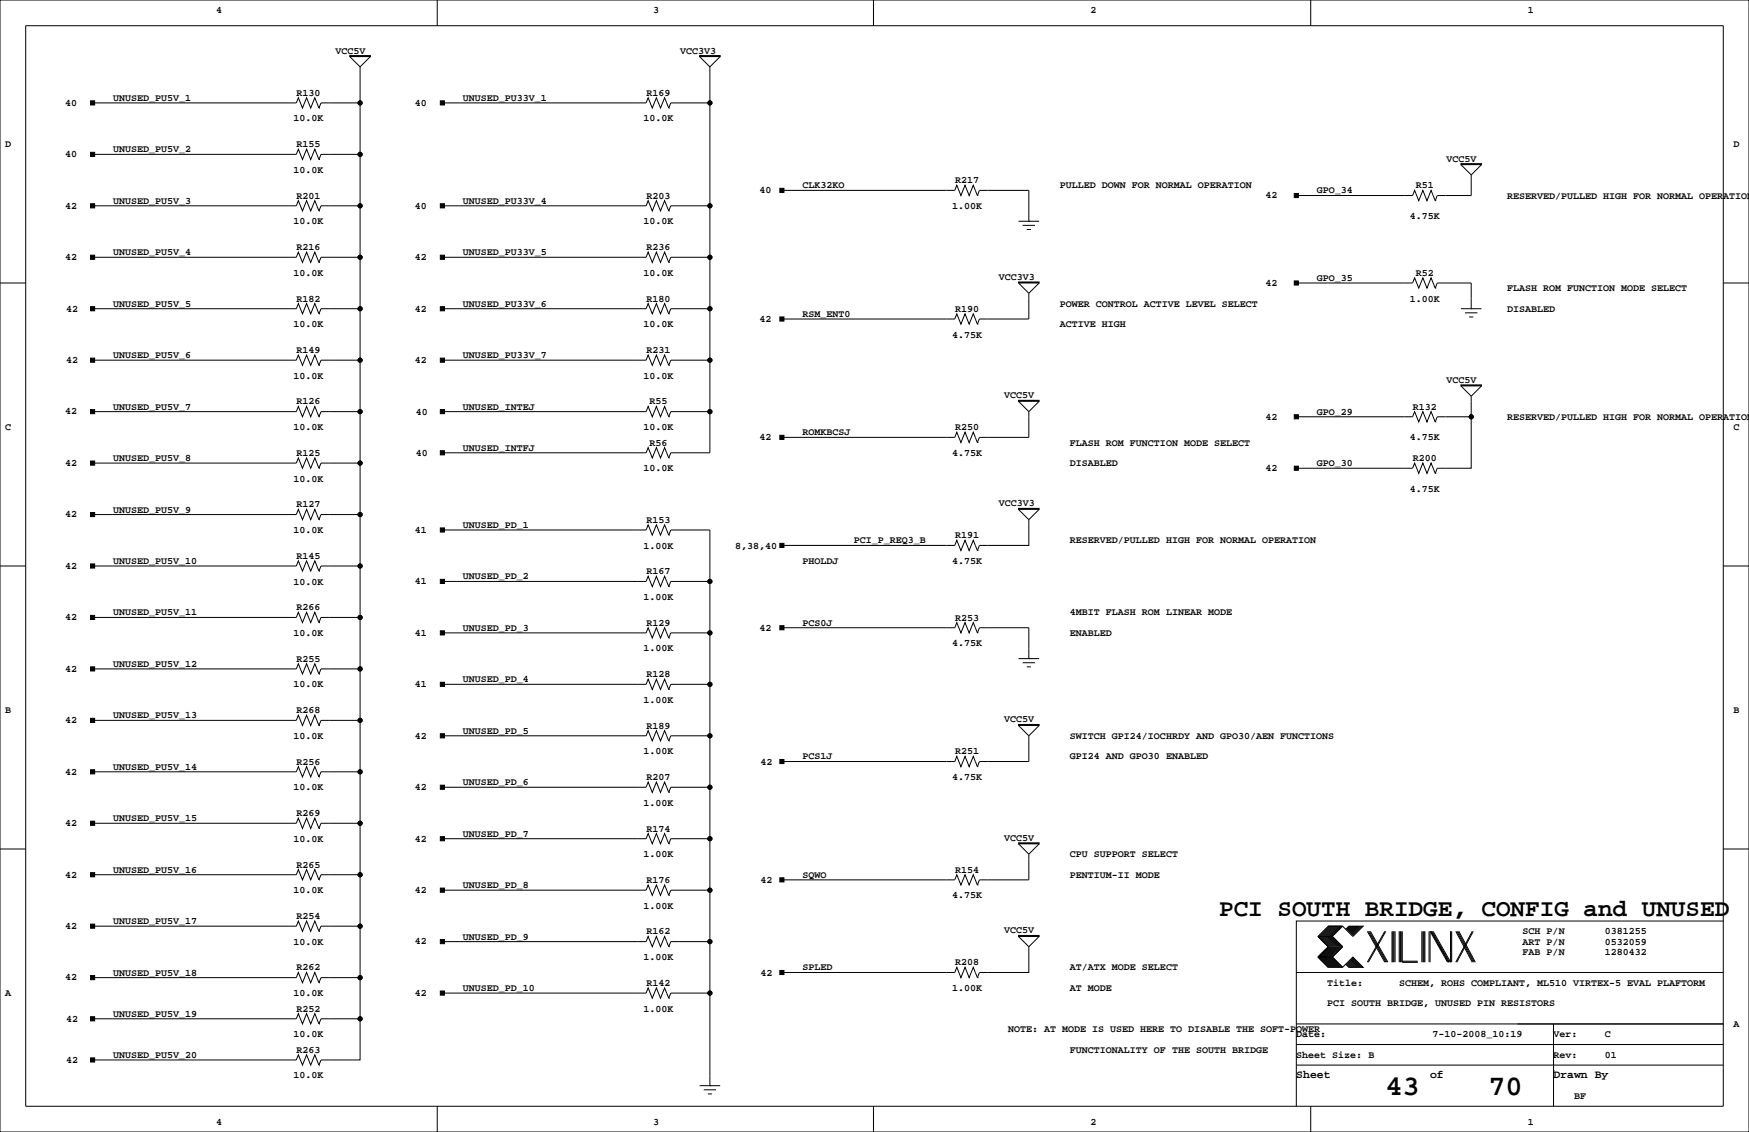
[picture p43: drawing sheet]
<svg xmlns="http://www.w3.org/2000/svg" width="432mm" height="279mm" viewBox="0 0 432 279" stroke-linecap="round" stroke-linejoin="round" font-family="sans-serif">
<defs><g id="words">
<g font-size="7.1">
<text x="342.1" y="270.3">43</text>
<text x="367.5" y="270.3">70</text>
</g>
<text font-size="6" x="301" y="226.1">PCI SOUTH BRIDGE, CONFIG and UNUSED</text>
<g font-size="2.8">
<text x="320" y="266.1">Sheet</text>
<text x="353.1" y="266.1">of</text>
<text x="383.5" y="266.1">Drawn By</text>
</g>
<g font-size="2.5">
<text x="53.3" y="3.3">4</text>
<text x="161.3" y="3.3">3</text>
<text x="269.2" y="3.3">2</text>
<text x="377.2" y="3.3">1</text>
<text x="82.8" y="13.2">VCC5V</text>
<text x="167.9" y="13.2">VCC3V3</text>
<text x="73.2" y="23.6">R130</text>
<text x="159.6" y="23.6">R169</text>
<text x="16.1" y="26.1">40</text>
<text x="27.9" y="24.9">UNUSED_PU5V_1</text>
<text x="72.5" y="30">10.0K</text>
<text x="102.4" y="26.1">40</text>
<text x="114.3" y="24.9">UNUSED_PU33V_1</text>
<text x="158.9" y="30">10.0K</text>
<text x="1.3" y="36.3">D</text>
<text x="16.1" y="38.8">40</text>
<text x="27.9" y="37.6">UNUSED_PU5V_2</text>
<text x="73.2" y="36.3">R155</text>
<text x="357.1" y="39.9">VCC5V</text>
<text x="428" y="36.3">D</text>
<text x="72.5" y="42.7">10.0K</text>
<text x="187.5" y="47.7">40</text>
<text x="198.1" y="46.5">CLK32KO</text>
<text x="235.8" y="45.2">R217</text>
<text x="261.6" y="46.5">PULLED DOWN FOR NORMAL OPERATION</text>
<text x="325.1" y="47.8">GPO_34</text>
<text x="349.6" y="46.5">R51</text>
<text x="16.1" y="51.5">42</text>
<text x="27.9" y="50.3">UNUSED_PU5V_3</text>
<text x="73.2" y="49">R201</text>
<text x="102.4" y="51.5">40</text>
<text x="114.3" y="50.3">UNUSED_PU33V_4</text>
<text x="159.6" y="49">R203</text>
<text x="235.1" y="51.6">1.00K</text>
<text x="312.4" y="49">42</text>
<text x="372.1" y="49">RESERVED/PULLED HIGH FOR NORMAL OPERATION</text>
<text x="72.5" y="55.4">10.0K</text>
<text x="158.9" y="55.4">10.0K</text>
<text x="348.1" y="54.1">4.75K</text>
<text x="16.1" y="64.2">42</text>
<text x="27.9" y="63">UNUSED_PU5V_4</text>
<text x="73.2" y="61.7">R216</text>
<text x="102.4" y="64.2">42</text>
<text x="114.3" y="63">UNUSED_PU33V_5</text>
<text x="159.6" y="61.7">R236</text>
<text x="72.5" y="68.1">10.0K</text>
<text x="158.9" y="68.1">10.0K</text>
<text x="246.6" y="69.1">VCC3V3</text>
<text x="312.4" y="70.5">42</text>
<text x="325.1" y="69.3">GPO_35</text>
<text x="349.6" y="68.1">R52</text>
<text x="372.1" y="71.9">FLASH ROM FUNCTION MODE SELECT</text>
<text x="16.3" y="77">42</text>
<text x="27.9" y="75.7">UNUSED_PU5V_5</text>
<text x="73.2" y="74.4">R182</text>
<text x="102.4" y="76.9">42</text>
<text x="114.3" y="75.7">UNUSED_PU33V_6</text>
<text x="159.6" y="74.4">R180</text>
<text x="235.8" y="77">R190</text>
<text x="261.6" y="75.7">POWER CONTROL ACTIVE LEVEL SELECT</text>
<text x="348.1" y="74.4">1.00K</text>
<text x="372.1" y="77">DISABLED</text>
<text x="72.5" y="80.8">10.0K</text>
<text x="158.9" y="80.8">10.0K</text>
<text x="187.5" y="79.4">42</text>
<text x="198.1" y="78.2">RSM_ENT0</text>
<text x="235.1" y="83.3">4.75K</text>
<text x="261.6" y="80.8">ACTIVE HIGH</text>
<text x="16.3" y="89.7">42</text>
<text x="27.9" y="88.4">UNUSED_PU5V_6</text>
<text x="73.2" y="87.1">R149</text>
<text x="102.4" y="89.6">42</text>
<text x="114.3" y="88.4">UNUSED_PU33V_7</text>
<text x="159.6" y="87.1">R231</text>
<text x="72.5" y="93.5">10.0K</text>
<text x="158.9" y="93.5">10.0K</text>
<text x="357.1" y="94.5">VCC5V</text>
<text x="27.9" y="101.1">UNUSED_PU5V_7</text>
<text x="73.2" y="99.8">R126</text>
<text x="114.3" y="101.1">UNUSED_INTEJ</text>
<text x="160.3" y="99.8">R55</text>
<text x="247.9" y="98.3">VCC5V</text>
<text x="348.8" y="101.1">R132</text>
<text x="1.3" y="106.2">C</text>
<text x="16.1" y="102.3">42</text>
<text x="72.5" y="106.2">10.0K</text>
<text x="102.7" y="102.4">40</text>
<text x="158.9" y="106.2">10.0K</text>
<text x="198.1" y="107.4">ROMKBCSJ</text>
<text x="235.8" y="106.2">R250</text>
<text x="312.4" y="103.6">42</text>
<text x="325.1" y="102.4">GPO_29</text>
<text x="372.1" y="103.6">RESERVED/PULLED HIGH FOR NORMAL OPERATION</text>
<text x="428" y="106.2">C</text>
<text x="27.9" y="113.8">UNUSED_PU5V_8</text>
<text x="73.2" y="112.5">R125</text>
<text x="102.7" y="112.5">40</text>
<text x="114.3" y="111.3">UNUSED_INTFJ</text>
<text x="160.3" y="110">R56</text>
<text x="187.5" y="108.6">42</text>
<text x="235.1" y="112.5">4.75K</text>
<text x="264.2" y="110">FLASH ROM FUNCTION MODE SELECT</text>
<text x="348.1" y="108.7">4.75K</text>
<text x="348.8" y="113.8">R200</text>
<text x="16.1" y="115">42</text>
<text x="72.5" y="118.9">10.0K</text>
<text x="158.9" y="116.3">10.0K</text>
<text x="264.2" y="115.1">DISABLED</text>
<text x="312.4" y="116.3">42</text>
<text x="325.1" y="115.1">GPO_30</text>
<text x="73.2" y="125.2">R127</text>
<text x="246.6" y="125">VCC3V3</text>
<text x="348.1" y="121.4">4.75K</text>
<text x="16.1" y="127.7">42</text>
<text x="27.9" y="126.5">UNUSED_PU5V_9</text>
<text x="72.5" y="131.6">10.0K</text>
<text x="102.4" y="131.5">41</text>
<text x="114.3" y="130.3">UNUSED_PD_1</text>
<text x="159.6" y="129">R153</text>
<text x="73.2" y="137.9">R145</text>
<text x="158.9" y="135.4">1.00K</text>
<text x="181.5" y="135.4">8,38,40</text>
<text x="210.8" y="134.1">PCI_P_REQ3_B</text>
<text x="235.8" y="132.8">R191</text>
<text x="264.2" y="134.1">RESERVED/PULLED HIGH FOR NORMAL OPERATION</text>
<text x="16.1" y="140.4">42</text>
<text x="27.9" y="139.2">UNUSED_PU5V_10</text>
<text x="114.3" y="143">UNUSED_PD_2</text>
<text x="159.6" y="141.7">R167</text>
<text x="198.1" y="139.2">PHOLDJ</text>
<text x="235.1" y="139.2">4.75K</text>
<text x="72.5" y="144.3">10.0K</text>
<text x="102.4" y="144.2">41</text>
<text x="158.9" y="148.1">1.00K</text>
<text x="16.1" y="153.1">42</text>
<text x="27.9" y="151.9">UNUSED_PU5V_11</text>
<text x="73.2" y="150.6">R266</text>
<text x="114.3" y="155.7">UNUSED_PD_3</text>
<text x="159.6" y="154.4">R129</text>
<text x="187.5" y="155.6">42</text>
<text x="198.1" y="154.4">PCS0J</text>
<text x="235.8" y="153.2">R253</text>
<text x="264.2" y="151.9">4MBIT FLASH ROM LINEAR MODE</text>
<text x="72.5" y="157">10.0K</text>
<text x="102.4" y="156.9">41</text>
<text x="158.9" y="160.8">1.00K</text>
<text x="235.1" y="159.5">4.75K</text>
<text x="264.2" y="157">ENABLED</text>
<text x="16.1" y="165.8">42</text>
<text x="27.9" y="164.6">UNUSED_PU5V_12</text>
<text x="73.2" y="163.3">R255</text>
<text x="159.6" y="167.1">R128</text>
<text x="72.5" y="169.7">10.0K</text>
<text x="102.4" y="169.6">41</text>
<text x="114.3" y="168.4">UNUSED_PD_4</text>
<text x="158.9" y="173.5">1.00K</text>
<text x="1.3" y="176">B</text>
<text x="16.1" y="178.5">42</text>
<text x="27.9" y="177.3">UNUSED_PU5V_13</text>
<text x="73.2" y="176">R268</text>
<text x="159.6" y="179.8">R189</text>
<text x="247.9" y="178.3">VCC5V</text>
<text x="428" y="176">B</text>
<text x="72.5" y="182.4">10.0K</text>
<text x="102.4" y="182.3">42</text>
<text x="114.3" y="181.1">UNUSED_PD_5</text>
<text x="264.2" y="182.4">SWITCH GPI24/IOCHRDY AND GPO30/AEN FUNCTIONS</text>
<text x="16.1" y="191.2">42</text>
<text x="27.9" y="190">UNUSED_PU5V_14</text>
<text x="73.2" y="188.7">R256</text>
<text x="158.9" y="186.2">1.00K</text>
<text x="187.7" y="188.7">42</text>
<text x="198.1" y="187.5">PCS1J</text>
<text x="235.8" y="186.2">R251</text>
<text x="264.2" y="187.5">GPI24 AND GPO30 ENABLED</text>
<text x="72.5" y="195.1">10.0K</text>
<text x="102.4" y="195">42</text>
<text x="114.3" y="193.8">UNUSED_PD_6</text>
<text x="159.6" y="192.5">R207</text>
<text x="235.1" y="192.5">4.75K</text>
<text x="16.1" y="203.9">42</text>
<text x="27.9" y="202.7">UNUSED_PU5V_15</text>
<text x="73.2" y="201.4">R269</text>
<text x="158.9" y="198.9">1.00K</text>
<text x="72.5" y="207.8">10.0K</text>
<text x="102.4" y="207.7">42</text>
<text x="114.3" y="206.5">UNUSED_PD_7</text>
<text x="159.6" y="205.2">R174</text>
<text x="247.9" y="207.5">VCC5V</text>
<text x="27.9" y="215.4">UNUSED_PU5V_16</text>
<text x="73.2" y="214.1">R265</text>
<text x="158.9" y="211.6">1.00K</text>
<text x="235.8" y="215.4">R154</text>
<text x="264.2" y="211.6">CPU SUPPORT SELECT</text>
<text x="16.1" y="216.6">42</text>
<text x="72.5" y="220.5">10.0K</text>
<text x="102.4" y="220.4">42</text>
<text x="114.3" y="219.2">UNUSED_PD_8</text>
<text x="159.6" y="217.9">R176</text>
<text x="187.7" y="217.9">42</text>
<text x="198.1" y="216.7">SQWO</text>
<text x="235.1" y="221.7">4.75K</text>
<text x="264.2" y="216.7">PENTIUM-II MODE</text>
<text x="73.2" y="226.8">R254</text>
<text x="158.9" y="224.3">1.00K</text>
<text x="16.1" y="229.3">42</text>
<text x="27.9" y="228.1">UNUSED_PU5V_17</text>
<text x="72.5" y="233.2">10.0K</text>
<text x="102.4" y="233.1">42</text>
<text x="114.3" y="231.9">UNUSED_PD_9</text>
<text x="159.6" y="230.6">R162</text>
<text x="247.9" y="230.4">VCC5V</text>
<text x="375.9" y="230.6">SCH P/N</text>
<text x="375.9" y="233.2">ART P/N</text>
<text x="396.2" y="230.6">0381255</text>
<text x="396.2" y="233.2">0532059</text>
<text x="73.2" y="239.5">R262</text>
<text x="158.9" y="237">1.00K</text>
<text x="198.1" y="239.5">SPLED</text>
<text x="235.8" y="238.3">R208</text>
<text x="264.2" y="239.5">AT/ATX MODE SELECT</text>
<text x="375.9" y="235.7">FAB P/N</text>
<text x="396.2" y="235.7">1280432</text>
<text x="1.3" y="245.9">A</text>
<text x="16.1" y="242">42</text>
<text x="27.9" y="240.8">UNUSED_PU5V_18</text>
<text x="72.5" y="245.9">10.0K</text>
<text x="102.4" y="245.8">42</text>
<text x="114.3" y="244.6">UNUSED_PD_10</text>
<text x="159.6" y="243.3">R142</text>
<text x="187.7" y="240.8">42</text>
<text x="235.1" y="244.6">1.00K</text>
<text x="264.2" y="244.6">AT MODE</text>
<text x="327.7" y="243.3">Title:</text>
<text x="345.4" y="243.3">SCHEM, ROHS COMPLIANT, ML510 VIRTEX-5 EVAL PLAFTORM</text>
<text x="27.9" y="251">UNUSED_PU5V_19</text>
<text x="73.2" y="249.7">R252</text>
<text x="158.9" y="249.7">1.00K</text>
<text x="327.7" y="248.4">PCI SOUTH BRIDGE, UNUSED PIN RESISTORS</text>
<text x="16.3" y="252.2">42</text>
<text x="72.5" y="256">10.0K</text>
<text x="248.9" y="254.8">NOTE: AT MODE IS USED HERE TO DISABLE THE SOFT-POWER</text>
<text x="320" y="256">Date:</text>
<text x="353.7" y="256">7-10-2008_10:19</text>
<text x="383.5" y="256">Ver:</text>
<text x="396.2" y="256">C</text>
<text x="428" y="253.5">A</text>
<text x="16.3" y="262.4">42</text>
<text x="27.9" y="261.1">UNUSED_PU5V_20</text>
<text x="73.2" y="259.8">R263</text>
<text x="264.2" y="259.8">FUNCTIONALITY OF THE SOUTH BRIDGE</text>
<text x="320" y="261.1">Sheet Size: B</text>
<text x="383.5" y="261.1">Rev:</text>
<text x="396.2" y="261.1">01</text>
<text x="72.5" y="266.2">10.0K</text>
<text x="388.6" y="271.3">BF</text>
<text x="53.3" y="277.6">4</text>
<text x="161.3" y="277.6">3</text>
<text x="269.2" y="277.6">2</text>
<text x="377.2" y="277.6">1</text>
</g>
</g></defs>
<g fill="none" stroke="#000" stroke-width=".25">
<path d="M0 0h431.8v279.4h-431.8zM6.3 6.3h419.1v266.7h-419zM86.4 14l2.5 2.5M86.4 13.7h5v.3h-5zM88.9 16.5v174M91.4 14l-2.5 2.5M107.9 0v6.3M172.7 14l2.6 2.5M172.7 13.7h5.1v.3h-5.1zM175.3 16.5v59.7M177.8 14l-2.5 2.5M215.6 0v6.3"/>
<path d="M323.6 0v6.3M22.9 38.1h50.3l.5-1.3 1 2.6 1-2.6 1 2.6 1-2.6 1 2.6M22.9 25.4h50.3l.5-1.3 1 2.6 1-2.6 1 2.6 1-2.6 1 2.6M78.7 39.4h.1M78.7 26.7h.1M88.9 25.4h-9.7l-.5 1.3M88.9 38.1h-9.7l-.5 1.3M109.2 25.4h50.3l.5-1.3 1 2.6 1.1-2.6 1 2.6 1-2.6 1 2.6M165.1 26.7h.1M175.3 25.4h-9.7l-.5 1.3M22.9 50.8h50.3l.5-1.3 1 2.6 1-2.6 1 2.6 1-2.6 1 2.6M78.7 52.1h.1"/>
<path d="M88.9 50.8h-9.7l-.5 1.3M109.2 50.8h50.3l.5-1.3 1 2.6 1.1-2.6 1 2.6 1-2.6 1 2.6M165.1 52.1h.1M175.3 50.8h-9.7l-.5 1.3M193 47h42.7l.5-1.3 1 2.6 1.1-2.6 1 2.6 1-2.6 1 2.6M241.3 48.3h.1M241.3 48.3l.5-1.3h12.2v7.6M251.5 54.6h5M252.5 55.6h3M253.5 56.6h1M254 54.6h.1M320 48.3h28.7l.6-1.3 1 2.5 1-2.5 1 2.5 1-2.5 1 2.5"/>
<path d="M354.3 49.5h.1M360.7 40.6l2.5 2.6M360.7 40.4h5.1v.2h-5.1zM363.2 43.2v5.1h-8.4l-.5 1.2M365.8 40.6l-2.6 2.6M0 69.8h6.3M22.9 76.2h50.3l.5-1.3 1 2.6 1-2.6 1 2.6 1-2.6 1 2.6M22.9 63.5h50.3l.5-1.3 1 2.6 1-2.6 1 2.6 1-2.6 1 2.6M78.7 77.5h.1M78.7 64.8h.1M88.9 63.5h-9.7l-.5 1.3M88.9 76.2h-9.7l-.5 1.3"/>
<path d="M109.2 76.2h50.3l.5-1.3 1 2.6 1.1-2.6 1 2.6 1-2.6 1 2.6M109.2 63.5h50.3l.5-1.3 1 2.6 1.1-2.6 1 2.6 1-2.6 1 2.6M165.1 77.5h.1M165.1 64.8h.1M175.3 76.2v12.7h-9.7l-.5 1.3M175.3 63.5h-9.7l-.5 1.3M175.3 76.2h-9.7l-.5 1.3M193 78.7h42.7l.5-1.2 1 2.5 1.1-2.5 1 2.5 1-2.5 1 2.5M251.5 69.6h5v.2h-5zM251.5 69.9l2.5 2.5M254 72.4v6.3h-12.2l-.5 1.3M256.5 69.8l-2.5 2.6"/>
<path d="M320 69.8h28.7l.6-1.2 1 2.5 1-2.5 1 2.5 1-2.5 1 2.5M354.3 71.1h.1M354.3 71.1l.5-1.3h8.4v6.4M360.7 76.2h5.1M361.7 77.2h3M362.7 78.2h1M363.2 76.2h.1M425.4 69.8h6.4M22.9 88.9h50.3l.5-1.3 1 2.6 1-2.6 1 2.6 1-2.6 1 2.6M78.7 90.2h.1M88.9 88.9h-9.7l-.5 1.3M109.2 88.9h50.3l.5-1.3 1 2.6 1.1-2.6 1 2.6 1-2.6 1 2.6"/>
<path d="M165.1 90.2h.1M175.3 88.9v22.9h-9.7l-.5 1.2M241.3 80h.1M251.5 98.8h5v.3h-5zM251.5 99.1l2.5 2.5M256.5 99.1l-2.5 2.5M360.7 95.3l2.5 2.5M360.7 95h5.1v.2h-5.1zM363.2 97.8v5.1h-8.4l-.5 1.2M365.8 95.2l-2.6 2.6M22.9 114.3h50.3l.5-1.3 1 2.6 1-2.6 1 2.6 1-2.6 1 2.6M22.9 101.6h50.3l.5-1.3 1 2.6 1-2.6 1 2.6 1-2.6 1 2.6"/>
<path d="M78.7 115.6h.1M78.7 102.9h.1M88.9 101.6h-9.7l-.5 1.3M88.9 114.3h-9.7l-.5 1.3M109.2 111.8h50.3l.5-1.3 1 2.5 1.1-2.5 1 2.5 1-2.5 1 2.5M109.2 101.6h50.3l.5-1.3 1 2.6 1.1-2.6 1 2.6 1-2.6 1 2.6M165.1 113h.1M165.1 102.9h.1M175.3 101.6h-9.7l-.5 1.3M193 107.9h42.7l.5-1.2 1 2.5 1.1-2.5 1 2.5 1-2.5 1 2.5M241.3 109.2h.1M254 101.6v6.3h-12.2l-.5 1.3"/>
<path d="M320 115.6h28.7l.6-1.3 1 2.5 1-2.5 1 2.5 1-2.5 1 2.5M320 102.9h28.7l.6-1.3 1 2.5 1-2.5 1 2.5 1-2.5 1 2.5M354.3 116.8h.1M354.3 104.1h.1M363.2 102.9v12.7h-8.4l-.5 1.2M0 139.7h6.3M22.9 139.7h50.3l.5-1.3 1 2.6 1-2.6 1 2.6 1-2.6 1 2.6M22.9 127h50.3l.5-1.3 1 2.6 1-2.6 1 2.6 1-2.6 1 2.6M78.7 128.3h.1M88.9 127h-9.7l-.5 1.3M88.9 139.7h-9.7l-.5 1.3M109.2 130.8h50.3l.5-1.3 1 2.6 1.1-2.6 1 2.6 1-2.6 1 2.6"/>
<path d="M165.1 132.1h.1M165.1 132.1l.5-1.3h9.7v12.7h-9.7l-.5 1.3M193 134.6h42.7l.5-1.2 1 2.5 1.1-2.5 1 2.5 1-2.5 1 2.5M241.3 135.9h.1M251.5 125.5h5v.2h-5zM251.5 125.7l2.5 2.6M254 128.3v6.3h-12.2l-.5 1.3M256.5 125.7l-2.5 2.6M425.4 139.7h6.4M22.9 152.4h50.3l.5-1.3 1 2.6 1-2.6 1 2.6 1-2.6 1 2.6M78.7 153.7h.1M78.7 141h.1"/>
<path d="M88.9 152.4h-9.7l-.5 1.3M109.2 156.2h50.3l.5-1.3 1 2.6 1.1-2.6 1 2.6 1-2.6 1 2.6M109.2 143.5h50.3l.5-1.3 1 2.6 1.1-2.6 1 2.6 1-2.6 1 2.6M165.1 157.5h.1M165.1 144.8h.1M175.3 156.2v12.7h-9.7l-.5 1.3M175.3 143.5v12.7h-9.7l-.5 1.3M193 154.9h42.7l.5-1.2 1 2.5 1.1-2.5 1 2.5 1-2.5 1 2.5M241.3 156.2h.1M241.3 156.2l.5-1.3h12.2v7.7M22.9 177.8h50.3l.5-1.3 1 2.6 1-2.6 1 2.6 1-2.6 1 2.6M22.9 165.1h50.3l.5-1.3 1 2.6 1-2.6 1 2.6 1-2.6 1 2.6"/>
<path d="M78.7 179.1h.1M78.7 166.4h.1M88.9 177.8h-9.7l-.5 1.3M88.9 165.1h-9.7l-.5 1.3M109.2 168.9h50.3l.5-1.3 1 2.6 1.1-2.6 1 2.6 1-2.6 1 2.6M165.1 170.2h.1M175.3 168.9v12.7h-9.7l-.5 1.3M251.5 178.8h5v.3h-5zM251.5 179.1l2.5 2.5M251.5 162.6h5M252.5 163.6h3M253.5 164.6h1"/>
<path d="M254 162.6h.1M256.5 179.1l-2.5 2.5M22.9 190.5h50.3l.5-1.3 1 2.6 1-2.6 1 2.6 1-2.6 1 2.6M78.7 191.8h.1M88.9 190.5v12.7h-9.7l-.5 1.3M88.9 190.5h-9.7l-.5 1.3M109.2 194.3h50.3l.5-1.3 1 2.6 1.1-2.6 1 2.6 1-2.6 1 2.6M109.2 181.6h50.3l.5-1.3 1 2.6 1.1-2.6 1 2.6 1-2.6 1 2.6M165.1 195.6h.1M165.1 182.9h.1M175.3 194.3v12.7h-9.7l-.5 1.3M175.3 181.6v12.7h-9.7l-.5 1.3"/>
<path d="M193 188h42.7l.5-1.3 1 2.5 1.1-2.5 1 2.5 1-2.5 1 2.5M241.3 189.2h.1M254 181.6v6.4h-12.2l-.5 1.2M0 209.5h6.3M22.9 215.9h50.3l.5-1.3 1 2.6 1-2.6 1 2.6 1-2.6 1 2.6M22.9 203.2h50.3l.5-1.3 1 2.6 1-2.6 1 2.6 1-2.6 1 2.6M78.7 217.2h.1M78.7 204.5h.1M88.9 203.2v38.1h-9.7l-.5 1.3M88.9 215.9h-9.7l-.5 1.3M109.2 219.7h50.3l.5-1.3 1 2.6 1.1-2.6 1 2.6 1-2.6 1 2.6M109.2 207h50.3l.5-1.3 1 2.6 1.1-2.6 1 2.6 1-2.6 1 2.6"/>
<path d="M165.1 208.3h.1M175.3 219.7v12.7h-9.7l-.5 1.3M175.3 207v12.7h-9.7l-.5 1.3M193 217.2h42.7l.5-1.3 1 2.5 1.1-2.5 1 2.5 1-2.5 1 2.5M241.3 218.4h.1M251.5 208h5v.3h-5zM251.5 208.3l2.5 2.5M254 210.8v6.4h-12.2l-.5 1.2M256.5 208.3l-2.5 2.5M425.4 209.5h6.4M22.9 228.6h50.3l.5-1.3 1 2.6 1-2.6 1 2.6 1-2.6 1 2.6M78.7 229.9h.1"/>
<path d="M88.9 228.6h-9.7l-.5 1.3M109.2 232.4h50.3l.5-1.3 1 2.6 1.1-2.6 1 2.6 1-2.6 1 2.6M165.1 233.7h.1M165.1 221h.1M175.3 232.4v12.7h-9.7l-.5 1.3M251.5 230.9h5v.2h-5zM251.5 231.1l2.5 2.6M254 233.7v6.3h-12.2l-.5 1.3M256.5 231.1l-2.5 2.6M325.4 236.2h3.5M325.4 231.1h3.5M325.4 236.2l2.5 2.6h3.6"/>
<path d="M325.4 231.1l2.5 2.6-2.5 2.5M328.2 228.6l-2.6 2.5 2.6 2.6-2.6 2.5 2.6 2.6M328.4 228.6l-2.5 2.5 2.5 2.6-2.5 2.5 2.5 2.6M328.7 228.6l-2.6 2.5 2.6 2.6-2.6 2.5 2.6 2.6M328.9 231.1l2.6 2.6-2.6 2.5M328.9 236.2l2.6 2.6M328.9 228.6l-2.5 2.5 2.5 2.6-2.5 2.5 2.5 2.6M329.2 228.6l-2.6 2.5 2.6 2.6-2.6 2.5 2.6 2.6M329.4 228.6l-2.5 2.5 2.5 2.6-2.5 2.5 2.5 2.6M329.7 228.6l-2.5 2.5 2.5 2.6-2.5 2.5 2.5 2.6M329.9 228.6l-2.5 2.5 2.5 2.6-2.5 2.5 2.5 2.6M330.2 228.6l-2.5 2.5 2.5 2.6-2.5 2.5 2.5 2.6"/>
<path d="M330.5 228.6l-2.6 2.5 2.6 2.6-2.6 2.5 2.6 2.6M330.7 228.6l-2.5 2.5 2.5 2.6-2.5 2.5 2.5 2.6M331 228.6l-2.6 2.5 2.6 2.6-2.6 2.5 2.6 2.6M331.2 228.6l-2.5 2.5 2.5 2.6-2.5 2.5 2.5 2.6M331.5 228.6l2.5 2.5 2.6-2.5h-3.6l-.8 .8M331.5 228.6h-3.6l-2.5 2.5M331.5 228.6l-2.6 2.5M332.2 238l.8 .8h3.6l-2.6-2.6-2.5 2.6M332.5 237.7l1 1.1M332.5 238l.7 .8M332.7 237.5l1.3 1.3M332.7 237.7l1.1 1.1"/>
<path d="M333 237.2l1.5 1.6M333 237.5l1.3 1.3M333.2 228.6l-.7 .8M333.2 237l1.8 1.8M333.2 237.2l1.6 1.6M333.5 228.6l-1 1M333.5 236.7l2 2.1M333.5 237l1.8 1.8M333.8 228.6l-1.1 1M333.8 236.5l2.2 2.3M333.8 236.7l2 2.1M334 228.6l-1.3 1.3"/>
<path d="M334 236.5l2.3 2.3M334.3 228.6l-1.3 1.3M334.5 228.6l-1.5 1.5M334.8 228.6l-1.6 1.5M335 228.6l-1.8 1.8M335.3 228.6l-1.8 1.8M335.5 228.6l-2 2M335.8 228.6l-2 2M336 228.6l-2.2 2.3M336.3 228.6l-2.3 2.3M337.6 229.9l4.3 7.6M337.8 229.9l4.3 7.6"/>
<path d="M338.1 229.9l4.3 7.6M338.3 229.9l4.3 7.6M341.9 229.9l-4.3 7.6M342.1 229.9l-4.3 7.6M343.7 229.9v7.6M343.9 229.9v7.6M344.2 229.9v7.6M344.4 229.9v7.6M345.4 229.9v7.6M345.7 229.9v7.6M345.9 229.9v7.6M346.2 237.2h3.8"/>
<path d="M346.2 229.9v7.6h3.8M351 229.9v7.6M351.3 229.9v7.6M351.5 229.9v7.6M351.8 229.9v7.6M352.8 229.9v7.6M353.1 237.5v-7.6l4.3 7.6M353.3 229.9l4.3 7.6M353.6 229.9l4.3 7.6M353.8 229.9l4.3 7.6v-7.6M358.4 229.9v7.6M359.4 229.9l4.1 7.6"/>
<path d="M359.7 229.9l4 7.6M359.9 229.9l4.1 7.6M360.2 229.9l4 7.6M363.5 229.9l-4.1 7.6M363.7 229.9l-4 7.6M425.4 227.3h-105.4v35.6M22.9 241.3h50.3l.5-1.3 1 2.6 1-2.6 1 2.6 1-2.6 1 2.6M22.9 251.5h50.3l.5-1.3 1 2.5 1-2.5 1 2.5 1-2.5 1 2.5M78.7 242.6h.1M78.7 252.7h.1M88.9 241.3v20.3h-9.7l-.5 1.3M88.9 251.5h-9.7l-.5 1.2"/>
<path d="M109.2 245.1h50.3l.5-1.3 1 2.6 1.1-2.6 1 2.6 1-2.6 1 2.6M165.1 246.4h.1M175.3 245.1v22.9M193 240h42.7l.5-1.2 1 2.5 1.1-2.5 1 2.5 1-2.5 1 2.5M241.3 241.3h.1M320 240h105.4M320 257.8h105.4M320 252.7h105.4M383.5 252.7v20.3M22.9 261.6h50.3l.5-1.3 1 2.6 1-2.6 1 2.6 1-2.6 1 2.6M78.7 262.9h.1M107.9 273v6.4"/>
<path d="M172.7 268h5.1M173.7 269h3.1M174.8 270h1M175.3 268h.1M215.6 273v6.4M320 262.9v10.1M320 262.9h105.4M323.6 273v6.4M383.5 264.2h.1"/>
<circle cx="88.9" cy="38.1" r=".51"/>
<circle cx="88.9" cy="25.4" r=".51"/>
<circle cx="175.3" cy="25.4" r=".51"/>
<circle cx="88.9" cy="50.8" r=".51"/>
<circle cx="175.3" cy="50.8" r=".51"/>
<circle cx="88.9" cy="76.2" r=".51"/>
<circle cx="88.9" cy="63.5" r=".51"/>
<circle cx="175.3" cy="63.5" r=".51"/>
<circle cx="175.3" cy="76.2" r=".51"/>
<circle cx="88.9" cy="88.9" r=".51"/>
<circle cx="175.3" cy="88.9" r=".51"/>
<circle cx="88.9" cy="101.6" r=".51"/>
<circle cx="88.9" cy="114.3" r=".51"/>
<circle cx="175.3" cy="101.6" r=".51"/>
<circle cx="363.2" cy="102.9" r=".51"/>
<circle cx="88.9" cy="127" r=".51"/>
<circle cx="88.9" cy="139.7" r=".51"/>
<circle cx="88.9" cy="152.4" r=".51"/>
<circle cx="175.3" cy="156.2" r=".51"/>
<circle cx="175.3" cy="143.5" r=".51"/>
<circle cx="88.9" cy="177.8" r=".51"/>
<circle cx="88.9" cy="165.1" r=".51"/>
<circle cx="175.3" cy="168.9" r=".51"/>
<circle cx="88.9" cy="190.5" r=".51"/>
<circle cx="175.3" cy="194.3" r=".51"/>
<circle cx="175.3" cy="181.6" r=".51"/>
<circle cx="88.9" cy="203.2" r=".51"/>
<circle cx="88.9" cy="215.9" r=".51"/>
<circle cx="175.3" cy="219.7" r=".51"/>
<circle cx="175.3" cy="207" r=".51"/>
<circle cx="88.9" cy="228.6" r=".51"/>
<circle cx="175.3" cy="232.4" r=".51"/>
<circle cx="88.9" cy="251.5" r=".51"/>
<circle cx="88.9" cy="241.3" r=".51"/>
<circle cx="175.3" cy="245.1" r=".51"/>
</g>
<g fill="#000" stroke="#000" stroke-width=".25">
<path d="M22.4 37.6h1v1h-1z" fill-rule="evenodd"/>
<path d="M22.4 24.9h1v1h-1z" fill-rule="evenodd"/>
<path d="M108.7 24.9h1v1h-1z" fill-rule="evenodd"/>
<path d="M22.4 50.3h1v1h-1z" fill-rule="evenodd"/>
<path d="M108.7 50.3h1v1h-1z" fill-rule="evenodd"/>
<path d="M192.5 46.5h1v1h-1z" fill-rule="evenodd"/>
<path d="M319.5 47.8h1v1h-1z" fill-rule="evenodd"/>
<path d="M22.4 63h1v1h-1z" fill-rule="evenodd"/>
<path d="M22.4 75.7h1v1h-1z" fill-rule="evenodd"/>
<path d="M108.7 75.7h1v1h-1z" fill-rule="evenodd"/>
<path d="M108.7 63h1v1h-1z" fill-rule="evenodd"/>
<path d="M192.5 78.2h1v1h-1z" fill-rule="evenodd"/>
<path d="M319.5 69.3h1v1.1h-1z" fill-rule="evenodd"/>
<path d="M22.4 88.4h1v1h-1z" fill-rule="evenodd"/>
<path d="M108.7 88.4h1v1h-1z" fill-rule="evenodd"/>
<path d="M22.4 113.8h1v1h-1z" fill-rule="evenodd"/>
<path d="M22.4 101.1h1v1h-1z" fill-rule="evenodd"/>
<path d="M108.7 101.1h1v1h-1z" fill-rule="evenodd"/>
<path d="M108.7 111.3h1v1h-1z" fill-rule="evenodd"/>
<path d="M192.5 107.4h1v1.1h-1z" fill-rule="evenodd"/>
<path d="M319.5 102.4h1v1h-1z" fill-rule="evenodd"/>
<path d="M319.5 115.1h1v1h-1z" fill-rule="evenodd"/>
<path d="M22.4 126.5h1v1h-1z" fill-rule="evenodd"/>
<path d="M108.7 130.3h1v1h-1z" fill-rule="evenodd"/>
<path d="M192.5 134.1h1v1h-1z" fill-rule="evenodd"/>
<path d="M22.4 151.9h1v1h-1z" fill-rule="evenodd"/>
<path d="M22.4 139.2h1v1h-1z" fill-rule="evenodd"/>
<path d="M108.7 155.7h1v1h-1z" fill-rule="evenodd"/>
<path d="M108.7 143h1v1h-1z" fill-rule="evenodd"/>
<path d="M192.5 154.4h1v1h-1z" fill-rule="evenodd"/>
<path d="M22.4 177.3h1v1h-1z" fill-rule="evenodd"/>
<path d="M22.4 164.6h1v1h-1z" fill-rule="evenodd"/>
<path d="M108.7 168.4h1v1h-1z" fill-rule="evenodd"/>
<path d="M22.4 190h1v1h-1z" fill-rule="evenodd"/>
<path d="M108.7 193.8h1v1h-1z" fill-rule="evenodd"/>
<path d="M108.7 181.1h1v1h-1z" fill-rule="evenodd"/>
<path d="M192.5 187.5h1v1h-1z" fill-rule="evenodd"/>
<path d="M22.4 215.4h1v1h-1z" fill-rule="evenodd"/>
<path d="M22.4 202.7h1v1h-1z" fill-rule="evenodd"/>
<path d="M108.7 206.5h1v1h-1z" fill-rule="evenodd"/>
<path d="M192.5 216.7h1v1h-1z" fill-rule="evenodd"/>
<path d="M22.4 228.1h1v1h-1z" fill-rule="evenodd"/>
<path d="M108.7 231.9h1v1h-1z" fill-rule="evenodd"/>
<path d="M108.7 219.2h1v1h-1z" fill-rule="evenodd"/>
<path d="M22.4 240.8h1v1h-1z" fill-rule="evenodd"/>
<path d="M22.4 251h1v1h-1z" fill-rule="evenodd"/>
<path d="M108.7 244.6h1v1h-1z" fill-rule="evenodd"/>
<path d="M192.5 239.5h1v1h-1z" fill-rule="evenodd"/>
<path d="M22.4 261.1h1v1h-1z" fill-rule="evenodd"/>
<circle cx="88.9" cy="38.1" r=".51"/>
<circle cx="88.9" cy="25.4" r=".51"/>
<circle cx="175.3" cy="25.4" r=".51"/>
<circle cx="88.9" cy="50.8" r=".51"/>
<circle cx="175.3" cy="50.8" r=".51"/>
<circle cx="88.9" cy="76.2" r=".51"/>
<circle cx="88.9" cy="63.5" r=".51"/>
<circle cx="175.3" cy="63.5" r=".51"/>
<circle cx="175.3" cy="76.2" r=".51"/>
<circle cx="88.9" cy="88.9" r=".51"/>
<circle cx="175.3" cy="88.9" r=".51"/>
<circle cx="88.9" cy="101.6" r=".51"/>
<circle cx="88.9" cy="114.3" r=".51"/>
<circle cx="175.3" cy="101.6" r=".51"/>
<circle cx="363.2" cy="102.9" r=".51"/>
<circle cx="88.9" cy="127" r=".51"/>
<circle cx="88.9" cy="139.7" r=".51"/>
<circle cx="88.9" cy="152.4" r=".51"/>
<circle cx="175.3" cy="156.2" r=".51"/>
<circle cx="175.3" cy="143.5" r=".51"/>
<circle cx="88.9" cy="177.8" r=".51"/>
<circle cx="88.9" cy="165.1" r=".51"/>
<circle cx="175.3" cy="168.9" r=".51"/>
<circle cx="88.9" cy="190.5" r=".51"/>
<circle cx="175.3" cy="194.3" r=".51"/>
<circle cx="175.3" cy="181.6" r=".51"/>
<circle cx="88.9" cy="203.2" r=".51"/>
<circle cx="88.9" cy="215.9" r=".51"/>
<circle cx="175.3" cy="219.7" r=".51"/>
<circle cx="175.3" cy="207" r=".51"/>
<circle cx="88.9" cy="228.6" r=".51"/>
<circle cx="175.3" cy="232.4" r=".51"/>
<circle cx="88.9" cy="251.5" r=".51"/>
<circle cx="88.9" cy="241.3" r=".51"/>
<circle cx="175.3" cy="245.1" r=".51"/>
</g>
<use href="#words"/>
</svg>
